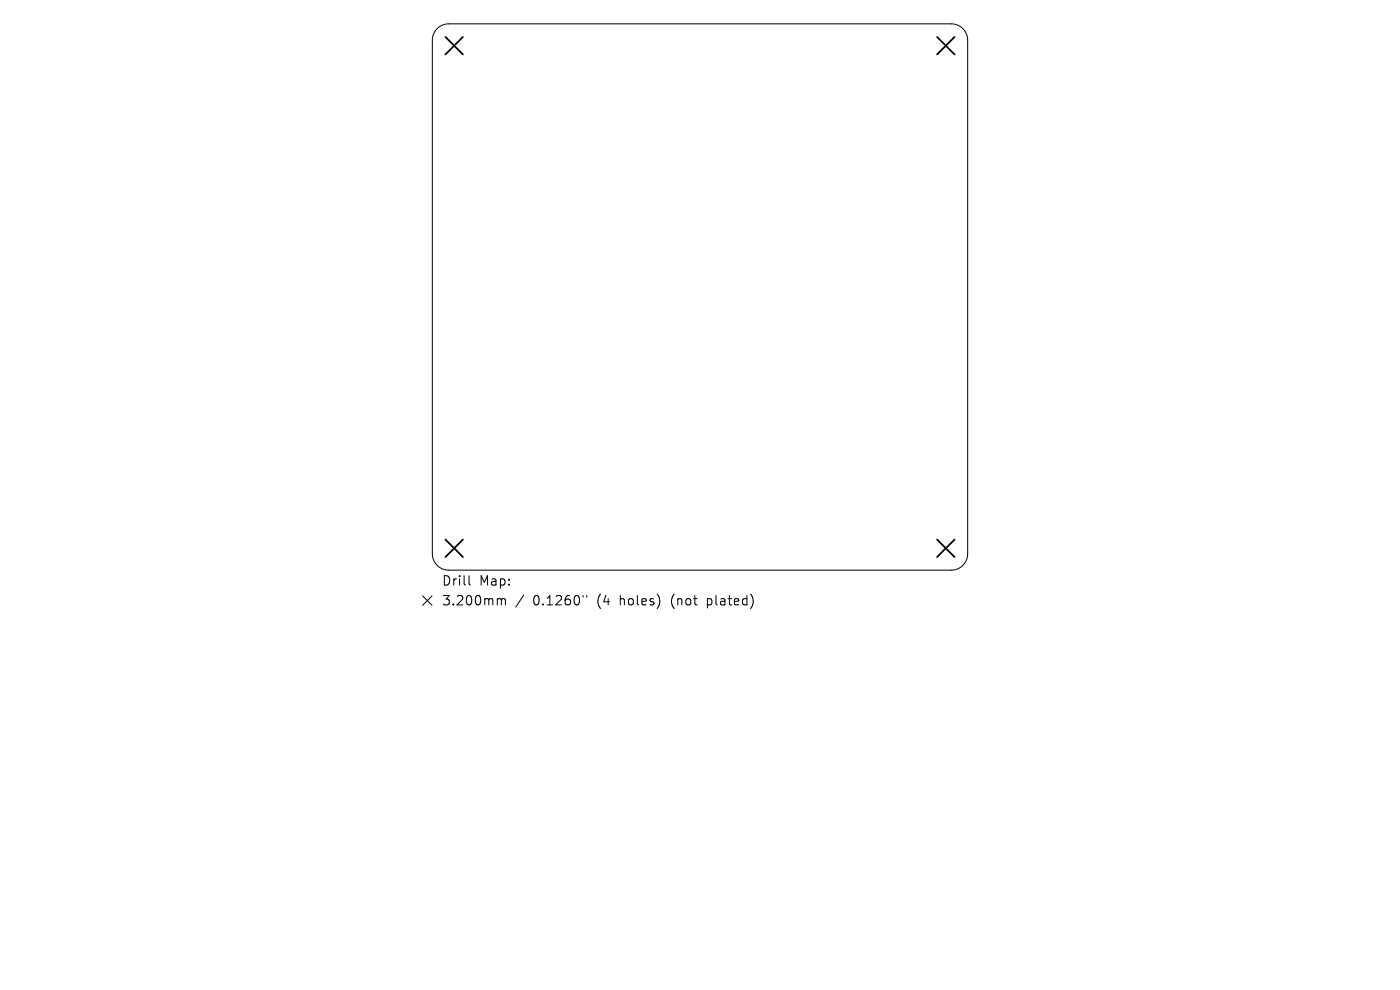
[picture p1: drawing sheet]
<svg xmlns="http://www.w3.org/2000/svg" width="297mm" height="210mm" viewBox="0 0 297 210" stroke-linecap="round" stroke-linejoin="round" font-family="sans-serif">
<defs><g id="words">
<g font-size="2.8">
<text x="93.7" y="124.5">Drill</text>
<text x="101.7" y="124.5">Map:</text>
<text x="93.7" y="128.7">3.200mm</text>
<text x="113.1" y="128.7">0.1260&quot;</text>
<text x="126.8" y="128.7">(4</text>
<text x="131.8" y="128.7">holes)</text>
<text x="142.8" y="128.7">(not</text>
<text x="150.7" y="128.7">plated)</text>
</g>
</g></defs>
<path d="M92.7 6.1a3.5 3.5 0 0 1 2.5-1h106.6a3.5 3.5 0 0 1 3.5 3.4v109a3.5 3.5 0 0 1-3.5 3.4h-106.6a3.5 3.5 0 0 1-3.5-3.4v-109a3.5 3.5 0 0 1 1-2.4zM89.7 126.4l2 2M91.7 126.4l-2 2M99.5 122.1v1.7l.3 .3M105.8 127h.3l.3 .3M106.4 127.3l.2-.3 .5 .1 .1 1.2M106.4 127.3v1M111.1 126.2l-1.7 2.6M123.7 126.3v.4M124.5 126.3v.4" fill="none" stroke="#000" stroke-width=".21"/>
<path d="M94.5 7.8l3.7 3.7M98.2 7.8l-3.7 3.7M198.8 7.8l3.7 3.7M202.5 7.8l-3.7 3.7M94.5 114.5l3.7 3.7M98.2 114.5l-3.7 3.7M198.8 114.5l3.7 3.7M202.5 114.5l-3.7 3.7" fill="none" stroke="#000" stroke-width=".37"/>
<use href="#words"/>
</svg>
